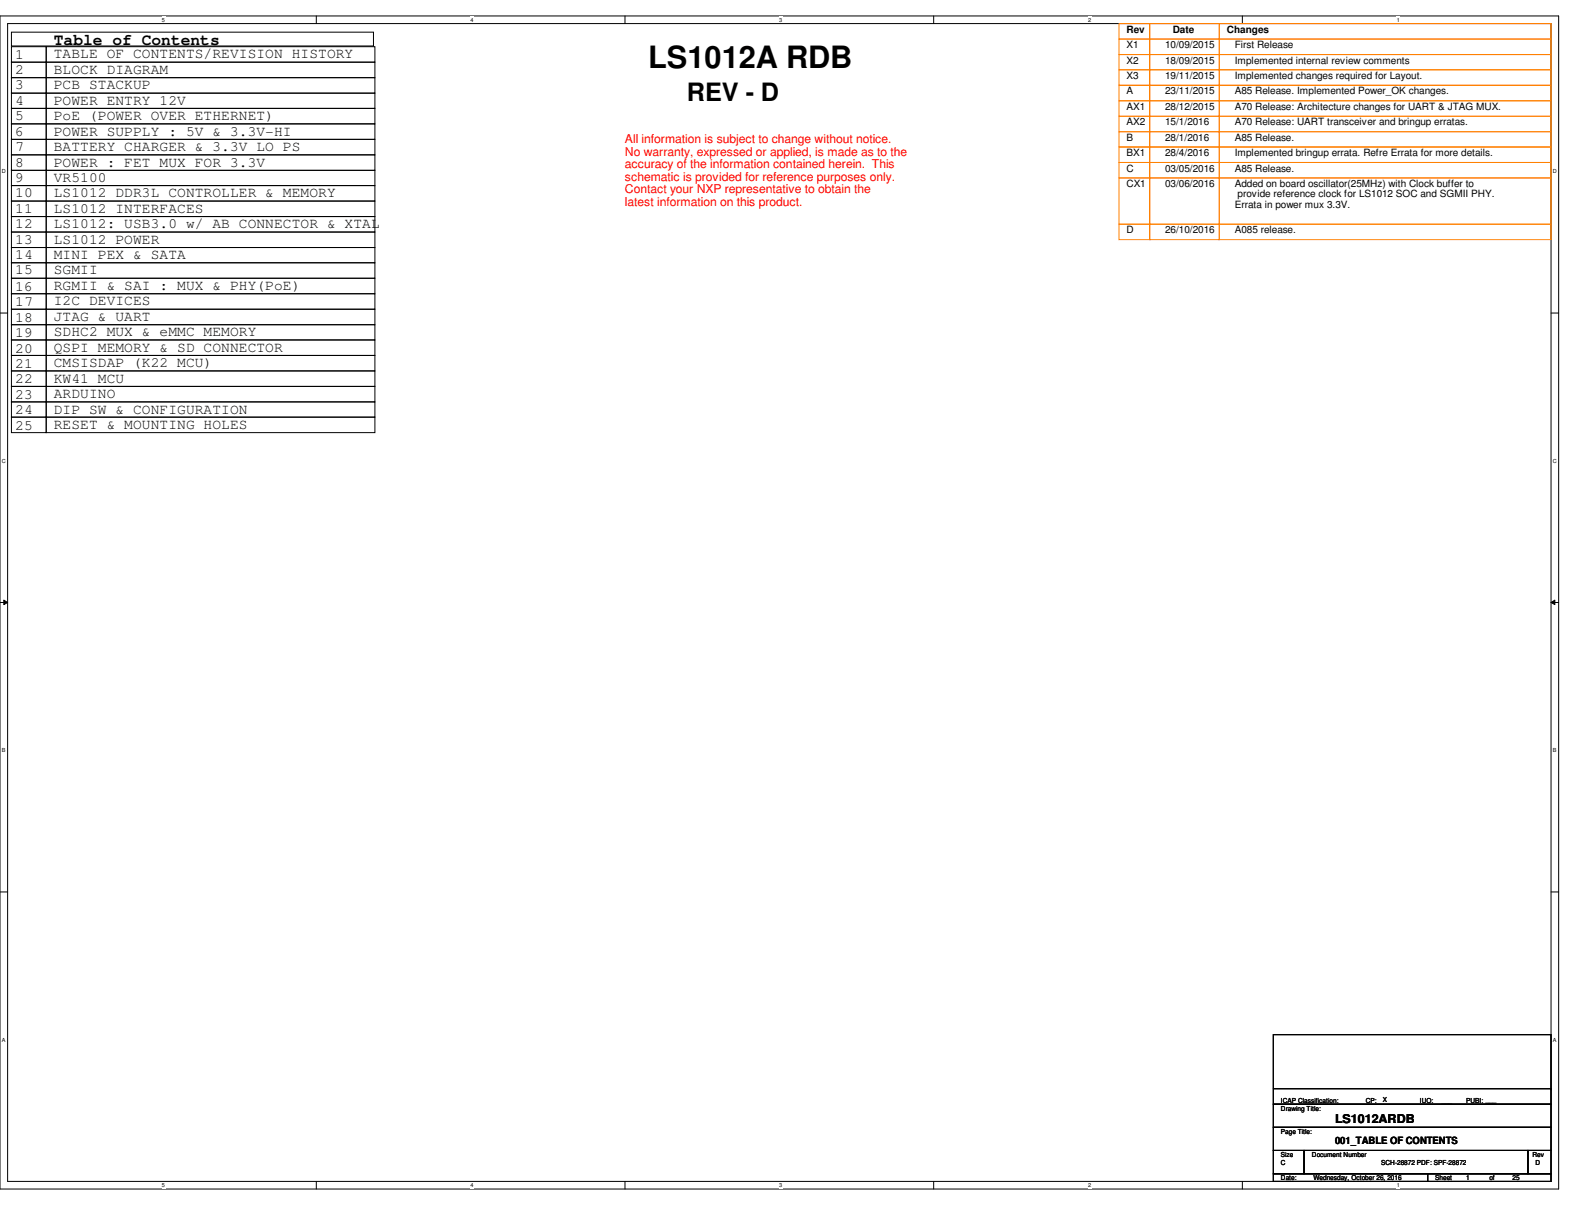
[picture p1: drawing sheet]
<svg xmlns="http://www.w3.org/2000/svg" width="279mm" height="216mm" viewBox="0 0 279 216" stroke-linecap="round" stroke-linejoin="round" font-family="sans-serif">
<defs><g id="words">
<text font-size="5.5" x="115.2" y="12">LS1012A RDB</text>
<text font-size="4.5" x="122" y="18">REV - D</text>
<text font-size="2.9" x="9.6" y="8">Table of Contents</text>
<g font-size="2.6">
<text x="2.7" y="10.5">1</text>
<text x="9.6" y="10.4">TABLE OF CONTENTS/REVISION HISTORY</text>
<text x="2.7" y="13.1">2</text>
<text x="2.7" y="15.9">3</text>
<text x="9.6" y="13.1">BLOCK DIAGRAM</text>
<text x="9.6" y="15.9">PCB STACKUP</text>
<text x="2.7" y="18.6">4</text>
<text x="2.7" y="21.3">5</text>
<text x="9.6" y="18.6">POWER ENTRY 12V</text>
<text x="9.6" y="21.3">PoE (POWER OVER ETHERNET)</text>
<text x="2.7" y="24.1">6</text>
<text x="2.7" y="26.8">7</text>
<text x="2.7" y="29.6">8</text>
<text x="9.6" y="24.1">POWER SUPPLY : 5V &amp; 3.3V-HI</text>
<text x="9.6" y="26.8">BATTERY CHARGER &amp; 3.3V LO PS</text>
<text x="9.6" y="29.6">POWER : FET MUX FOR 3.3V</text>
<text x="2.7" y="32.3">9</text>
<text x="2.7" y="35.1">10</text>
<text x="9.6" y="32.3">VR5100</text>
<text x="9.6" y="35.1">LS1012 DDR3L CONTROLLER &amp; MEMORY</text>
<text x="2.7" y="37.8">11</text>
<text x="2.7" y="40.6">12</text>
<text x="9.6" y="37.8">LS1012 INTERFACES</text>
<text x="9.6" y="40.6">LS1012: USB3.0 w/ AB CONNECTOR &amp; XTAL</text>
<text x="2.7" y="43.3">13</text>
<text x="2.7" y="46.1">14</text>
<text x="9.6" y="43.3">LS1012 POWER</text>
<text x="9.6" y="46.1">MINI PEX &amp; SATA</text>
<text x="2.7" y="48.8">15</text>
<text x="2.7" y="51.6">16</text>
<text x="9.6" y="48.8">SGMII</text>
<text x="9.6" y="51.5">RGMII &amp; SAI : MUX &amp; PHY(PoE)</text>
<text x="2.7" y="54.4">17</text>
<text x="2.7" y="57.1">18</text>
<text x="2.7" y="59.9">19</text>
<text x="9.6" y="54.3">I2C DEVICES</text>
<text x="9.6" y="59.8">SDHC2 MUX &amp; eMMC MEMORY</text>
<text x="9.6" y="57">JTAG &amp; UART</text>
<text x="2.7" y="62.7">20</text>
<text x="2.7" y="65.4">21</text>
<text x="9.6" y="62.5">QSPI MEMORY &amp; SD CONNECTOR</text>
<text x="9.6" y="65.2">CMSISDAP (K22 MCU)</text>
<text x="2.7" y="68.1">22</text>
<text x="2.7" y="70.9">23</text>
<text x="9.6" y="68">KW41 MCU</text>
<text x="9.6" y="70.7">ARDUINO</text>
<text x="2.7" y="73.6">24</text>
<text x="2.7" y="76.4">25</text>
<text x="9.6" y="73.5">DIP SW &amp; CONFIGURATION</text>
<text x="9.6" y="76.2">RESET &amp; MOUNTING HOLES</text>
</g>
<g font-size="2.2" fill="#f00">
<text x="111.1" y="25.4">All information is subject to change without notice.</text>
<text x="111.1" y="27.6">No warranty, expressed or applied, is made as to the</text>
<text x="111.1" y="29.9">accuracy of the information contained herein. This</text>
<text x="111.1" y="32.1">schematic is provided for reference purposes only.</text>
<text x="111.1" y="34.4">Contact your NXP representative to obtain the</text>
<text x="111.1" y="36.6">latest information on this product.</text>
</g>
<text font-size="2.2" x="237.3" y="199.6">LS1012ARDB</text>
<g font-size="1.8">
<text x="200.2" y="5.8">Rev</text>
<text x="208.4" y="5.8">Date</text>
<text x="218.1" y="5.8">Changes</text>
<text x="200.2" y="8.6">X1</text>
<text x="200.2" y="11.3">X2</text>
<text x="207.1" y="8.6">10/09/2015</text>
<text x="207.1" y="11.3">18/09/2015</text>
<text x="219.5" y="8.6">First Release</text>
<text x="219.5" y="11.3">Implemented internal review comments</text>
<text x="200.2" y="16.8">A</text>
<text x="200.2" y="14">X3</text>
<text x="207.1" y="14">19/11/2015</text>
<text x="207.1" y="16.8">23/11/2015</text>
<text x="219.5" y="14">Implemented changes required for Layout.</text>
<text x="219.5" y="16.8">A85 Release. Implemented Power_OK changes.</text>
<text x="200.2" y="19.5">AX1</text>
<text x="200.2" y="22.3">AX2</text>
<text x="207.1" y="19.5">28/12/2015</text>
<text x="207.1" y="22.3">15/1/2016</text>
<text x="219.5" y="22.3">A70 Release: UART transceiver and bringup erratas.</text>
<text x="219.5" y="19.5">A70 Release: Architecture changes for UART &amp; JTAG MUX.</text>
<text x="200.2" y="25">B</text>
<text x="200.2" y="27.7">BX1</text>
<text x="207.1" y="25">28/1/2016</text>
<text x="207.1" y="27.7">28/4/2016</text>
<text x="219.5" y="27.7">Implemented bringup errata. Refre Errata for more details.</text>
<text x="219.5" y="25">A85 Release.</text>
<text x="200.2" y="30.5">C</text>
<text x="200.2" y="33.2">CX1</text>
<text x="207.1" y="30.5">03/05/2016</text>
<text x="207.1" y="33.2">03/06/2016</text>
<text x="219.5" y="30.5">A85 Release.</text>
<text x="219.5" y="33.2">Added on board oscillator(25MHz) with Clock buffer to</text>
<text x="220" y="35.1">provide reference clock for LS1012 SOC and SGMII PHY.</text>
<text x="200.2" y="41.4">D</text>
<text x="207.1" y="41.4">26/10/2016</text>
<text x="219.5" y="36.9">Errata in power mux 3.3V.</text>
<text x="219.5" y="41.4">A085 release.</text>
<text x="237.3" y="203.4">001_TABLE OF CONTENTS</text>
</g>
<g font-size="1.2">
<text x="227.7" y="197.4">Drawing Title:</text>
<text x="227.7" y="196">ICAP Classification:</text>
<text x="242.7" y="196">CP:</text>
<text x="245.8" y="195.8">X</text>
<text x="252.3" y="196">IUO:</text>
<text x="256.2" y="196">___</text>
<text x="260.6" y="196">PUBI: ___</text>
<text x="227.7" y="201.5">Page Title:</text>
<text x="227.7" y="205.6">Size</text>
<text x="227.7" y="209.7">Date:</text>
<text x="227.7" y="207">C</text>
<text x="233.2" y="205.6">Document Number</text>
<text x="233.4" y="209.7">Wednesday, October 26, 2016</text>
<text x="245.5" y="207">SCH-28872 PDF: SPF-28872</text>
<text x="255.1" y="209.7">Sheet</text>
<text x="260.6" y="209.7">1</text>
<text x="264.7" y="209.7">of</text>
<text x="268.8" y="209.7">25</text>
<text x="272.4" y="205.6">Rev</text>
<text x="272.9" y="207">D</text>
</g>
<g font-size="1">
<text x="28.8" y="3.9">5</text>
<text x="83.7" y="3.9">4</text>
<text x="138.5" y="3.9">3</text>
<text x="193.4" y="3.9">2</text>
<text x="248.2" y="3.9">1</text>
<text x=".3" y="30.8">D</text>
<text x="276" y="30.8">D</text>
<text x=".3" y="82.2">C</text>
<text x="276" y="82.2">C</text>
<text x=".3" y="133.6">B</text>
<text x="276" y="133.6">B</text>
<text x=".3" y="185.1">A</text>
<text x="276" y="185.1">A</text>
<text x="28.8" y="210.9">5</text>
<text x="83.7" y="210.9">4</text>
<text x="138.5" y="210.9">3</text>
<text x="193.4" y="210.9">2</text>
<text x="248.2" y="210.9">1</text>
</g>
</g></defs>
<path d="M0 2.8h277v208.5h-277zM1.4 4.2h274.3v205.7h-274.3z" fill="none" stroke="#000" stroke-width=".18"/>
<g fill="#fff">
<path d="M28.8 3h.5v1.1h-.5z"/>
<path d="M28.8 210.1h.5v1.1h-.5z"/>
</g>
<path d="M56.2 2.8v1.4M56.2 209.9v1.4" fill="none" stroke="#000" stroke-width=".18"/>
<g fill="#fff">
<path d="M83.7 3h.5v1.1h-.5z"/>
<path d="M83.7 210.1h.5v1.1h-.5z"/>
</g>
<path d="M111.1 2.8v1.4M111.1 209.9v1.4" fill="none" stroke="#000" stroke-width=".18"/>
<g fill="#fff">
<path d="M138.5 3h.6v1.1h-.6z"/>
<path d="M138.5 210.1h.6v1.1h-.6z"/>
</g>
<path d="M165.9 2.8v1.4M165.9 209.9v1.4" fill="none" stroke="#000" stroke-width=".18"/>
<g fill="#fff">
<path d="M193.4 3h.5v1.1h-.5z"/>
<path d="M193.4 210.1h.5v1.1h-.5z"/>
</g>
<path d="M220.8 2.8v1.4M220.8 209.9v1.4" fill="none" stroke="#000" stroke-width=".18"/>
<g fill="#fff">
<path d="M248.2 3h.6v1.1h-.6z"/>
<path d="M248.2 210.1h.6v1.1h-.6z"/>
<path d="M.3 29.9h.8v1.1h-.8z"/>
<path d="M276 29.9h.7v1.1h-.7z"/>
<path d="M.3 81.3h.8v1.1h-.8z"/>
<path d="M276 81.3h.7v1.1h-.7z"/>
</g>
<path d="M0 55.6h1.4M275.7 55.6h1.3" fill="none" stroke="#000" stroke-width=".18"/>
<g fill="#fff">
<path d="M.3 132.8h.7v1.1h-.7z"/>
<path d="M276 132.8h.6v1.1h-.6z"/>
</g>
<path d="M0 107.1h1.4M.7 106.6l.7 .5-.7 .3zM275.7 107.1l.7-.5v.8zM275.7 107.1h1.3" fill="none" stroke="#000" stroke-width=".18"/>
<path d="M.7 106.6l.7 .5-.7 .3zM275.7 107.1l.7-.5v.8z" fill="#000"/>
<g fill="#fff">
<path d="M.3 184.2h.7v1.1h-.7z"/>
<path d="M276 184.2h.6v1.1h-.6z"/>
</g>
<g fill="none" stroke="#000" stroke-width=".18">
<path d="M2 5.7h64.4v2.5h-64.4zM2 11h6.2v2.8h-6.2zM2 8.3h6.2v2.7h-6.2zM2 13.8h6.2v2.8h-6.2zM2 16.6h6.2v2.7h-6.2zM2 19.3h6.2v2.7h-6.2zM8.2 8.3h58.4v2.7h-58.4zM8.2 11h58.4v2.8h-58.4zM8.2 13.8h58.4v2.8h-58.4zM8.2 16.6h58.4v2.7h-58.4zM8.2 19.3h58.4v2.7h-58.4zM2 22h6.2v2.8h-6.2z"/>
<path d="M2 24.8h6.2v2.7h-6.2zM2 27.5h6.2v2.8h-6.2zM2 30.3h6.2v2.7h-6.2zM2 33h6.2v2.7h-6.2zM2 35.7h6.2v2.8h-6.2zM2 38.5h6.2v2.7h-6.2zM8.2 22h58.4v2.8h-58.4zM8.2 24.8h58.4v2.7h-58.4zM8.2 27.5h58.4v2.8h-58.4zM8.2 30.3h58.4v2.7h-58.4zM8.2 33h58.4v2.7h-58.4zM8.2 35.7h58.4v2.8h-58.4z"/>
<path d="M8.2 38.5h58.4v2.7h-58.4zM2 41.2h6.2v2.8h-6.2zM2 44h6.2v2.7h-6.2zM2 46.7h6.2v2.7h-6.2zM2 49.4h6.2v2.8h-6.2zM2 52.2h6.2v2.7h-6.2zM2 54.9h6.2v2.8h-6.2zM2 57.7h6.2v2.7h-6.2zM8.2 41.2h58.4v2.8h-58.4zM8.2 44h58.4v2.7h-58.4zM8.2 46.7h58.4v2.7h-58.4zM8.2 49.4h58.4v2.8h-58.4z"/>
<path d="M8.2 52.2h58.4v2.7h-58.4zM8.2 54.9h58.4v2.8h-58.4zM8.2 57.7h58.4v2.7h-58.4zM2 60.4h6.2v2.8h-6.2zM2 63.2h6.2v2.7h-6.2zM2 65.9h6.2v2.8h-6.2zM2 68.7h6.2v2.7h-6.2zM2 71.4h6.2v2.7h-6.2zM2 74.1h6.2v2.8h-6.2zM8.2 60.4h58.4v2.8h-58.4zM8.2 63.2h58.4v2.7h-58.4zM8.2 65.9h58.4v2.8h-58.4z"/>
<path d="M8.2 68.7h58.4v2.7h-58.4zM8.2 71.4h58.4v2.7h-58.4zM8.2 74.1h58.4v2.8h-58.4zM0 158.5h1.4M275.7 158.5h1.3M226.3 196.2h49.4v4.1h-49.4zM226.3 183.9h49.4v12.3h-49.4zM226.3 193.5h49.4M275.7 193.5h.1M226.3 200.3h49.4v4.1h-49.4zM226.3 204.4h5.5v4.2h-5.5zM226.3 208.6h27.4v1.3h-27.4z"/>
<path d="M231.8 204.4h39.8v4.2h-39.8zM253.7 208.6h22v1.3h-22zM271.6 204.4h4.1v4.2h-4.1z"/>
</g>
<g fill="none" stroke="#ff8000" stroke-width=".18">
<path d="M198.9 12.4h5.4v2.8h-5.4zM198.9 9.7h5.4v2.7h-5.4zM198.9 17.9h5.4v2.8h-5.4zM198.9 6.9h5.4v2.8h-5.4zM198.9 4.2h5.4v2.7h-5.4zM198.9 15.2h5.4v2.7h-5.4zM204.3 12.4h12.4v2.8h-12.4zM204.3 9.7h12.4v2.7h-12.4zM204.3 17.9h12.4v2.8h-12.4zM204.3 6.9h12.4v2.8h-12.4zM204.3 4.2h12.4v2.7h-12.4zM204.3 15.2h12.4v2.7h-12.4z"/>
<path d="M216.7 12.4h59v2.8h-59zM216.7 9.7h59v2.7h-59zM216.7 17.9h59v2.8h-59zM216.7 6.9h59v2.8h-59zM216.7 4.2h59v2.7h-59zM216.7 15.2h59v2.7h-59zM198.9 20.7h5.4v2.7h-5.4zM198.9 23.4h5.4v2.7h-5.4zM198.9 26.1h5.4v2.8h-5.4zM198.9 28.9h5.4v2.7h-5.4zM198.9 31.6h5.4v8.2h-5.4zM198.9 39.8h5.4v2.8h-5.4z"/>
<path d="M204.3 20.7h12.4v2.7h-12.4zM204.3 23.4h12.4v2.7h-12.4zM204.3 26.1h12.4v2.8h-12.4zM204.3 28.9h12.4v2.7h-12.4zM204.3 31.6h12.4v8.2h-12.4zM204.3 39.8h12.4v2.8h-12.4zM216.7 20.7h59v2.7h-59zM216.7 23.4h59v2.7h-59zM216.7 26.1h59v2.8h-59zM216.7 28.9h59v2.7h-59zM216.7 31.6h59v8.2h-59zM216.7 39.8h59v2.8h-59z"/>
</g>
<use href="#words"/>
</svg>
